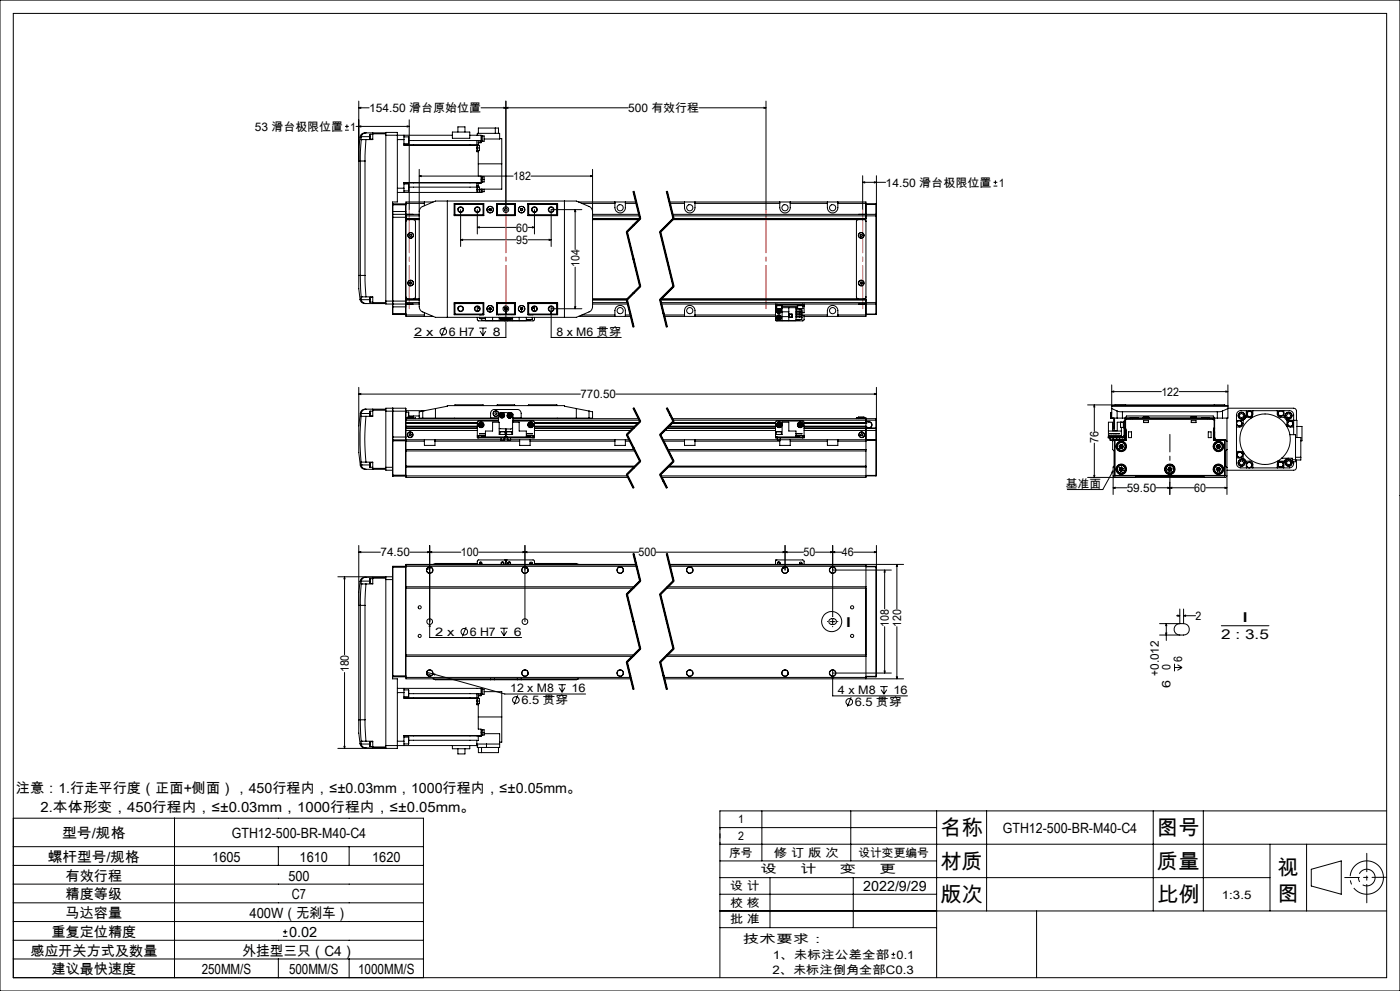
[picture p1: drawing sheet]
<svg xmlns="http://www.w3.org/2000/svg" width="420mm" height="297mm" viewBox="0 0 420 297" stroke-linecap="round" stroke-linejoin="round" font-family="sans-serif">
<defs><g id="words">
<g font-size="6.3">
<text x="282.1" y="250.3">名称</text>
<text x="347.1" y="250.3">图号</text>
<text x="282.1" y="260.3">材质</text>
<text x="347.1" y="260.3">质量</text>
<text x="383.3" y="262.1">视</text>
<text x="383.3" y="269.9">图</text>
<text x="282.1" y="270.3">版次</text>
<text x="347.1" y="270.3">比例</text>
</g>
<g font-size="4.2">
<text x="4.8" y="237.6">注意：1.行走平行度（正面+侧面），450行程内，≤±0.03mm，1000行程内，≤±0.05mm。</text>
<text x="12.2" y="243.3">2.本体形变，450行程内，≤±0.03mm，1000行程内，≤±0.05mm。</text>
<text x="18.6" y="251.3">型号/规格</text>
<text x="69.5" y="251.3">GTH12-500-BR-M40-C4</text>
<text x="300.8" y="249.5">GTH12-500-BR-M40-C4</text>
<text x="14.4" y="258.3">螺杆型号/规格</text>
<text x="19.7" y="263.9">有效行程</text>
<text x="63.7" y="258.3">1605</text>
<text x="86.5" y="263.9">500</text>
<text x="89.9" y="258.3">1610</text>
<text x="111.7" y="258.3">1620</text>
<text x="19.7" y="269.5">精度等级</text>
<text x="87.6" y="269.5">C7</text>
<text x="259" y="267">2022/9/29</text>
<text x="19.7" y="275.2">马达容量</text>
<text x="74.9" y="275.2">400W（无刹车）</text>
<text x="15.5" y="280.8">重复定位精度</text>
<text x="86.7" y="280.8">0.02</text>
<text x="9.1" y="286.4">感应开关方式及数量</text>
<text x="72.7" y="286.4">外挂型三只（C4）</text>
<text x="15.5" y="292">建议最快速度</text>
<text x="60.5" y="292">250MM/S</text>
<text x="86.7" y="292">500MM/S</text>
<text x="107.4" y="292">1000MM/S</text>
</g>
<g font-size="4.1">
<text x="253.5" y="187.8">I</text>
<text x="366.4" y="191.6">2 : 3.5</text>
<text x="372.5" y="186.4">I</text>
</g>
<g font-size="3.5">
<text x="110.7" y="33.6">154.50 滑台原始位置</text>
<text x="188.5" y="33.6">500 有效行程</text>
<text x="76.4" y="39.1">53 滑台极限位置 1</text>
<text x="154" y="54">182</text>
<text x="265.7" y="55.9">14.50 滑台极限位置 1</text>
<text x="154.9" y="69.4">60</text>
<text x="154.9" y="73.1">95</text>
<text x="173.8" y="80.1" transform="rotate(-90 173.8 80.1)">104</text>
<text x="124.2" y="100.6">2 x</text>
<text x="134.6" y="100.6">6 H7</text>
<text x="147.8" y="100.6">8</text>
<text x="166.9" y="100.6">8 x M6 贯穿</text>
<text x="174.2" y="119.3">770.50</text>
<text x="348.4" y="118.6">122</text>
<text x="329.6" y="132.8" transform="rotate(-90 329.6 132.8)">76</text>
<text x="319.8" y="146.2">基准面</text>
<text x="338" y="147.5">59.50</text>
<text x="358.3" y="147.5">60</text>
<text x="114.2" y="166.7">74.50</text>
<text x="138.3" y="166.7">100</text>
<text x="191.6" y="166.7">500</text>
<text x="241.1" y="166.7">50</text>
<text x="252.5" y="166.7">46</text>
<text x="358.7" y="185.8">2</text>
<text x="130.5" y="190.6">2 x</text>
<text x="140.9" y="190.6">6 H7</text>
<text x="154.1" y="190.6">6</text>
<text x="266.7" y="187.8" transform="rotate(-90 266.7 187.8)">108</text>
<text x="270.4" y="187.8" transform="rotate(-90 270.4 187.8)">120</text>
<text x="104.6" y="201.5" transform="rotate(-90 104.6 201.5)">180</text>
<text x="347.6" y="202.5" transform="rotate(-90 347.6 202.5)">+0.012</text>
<text x="351.2" y="200.8" transform="rotate(-90 351.2 200.8)">0</text>
<text x="354.7" y="198.3" transform="rotate(-90 354.7 198.3)">6</text>
<text x="153.1" y="207.5">12 x M8</text>
<text x="171.4" y="207.5">16</text>
<text x="251.4" y="208.1">4 x M8</text>
<text x="268" y="208.1">16</text>
<text x="351.2" y="206.1" transform="rotate(-90 351.2 206.1)">6</text>
<text x="156.4" y="211">6.5 贯穿</text>
<text x="256.4" y="211.6">6.5 贯穿</text>
<text x="221.4" y="246.8">1</text>
<text x="221.4" y="251.8">2</text>
<text x="218.8" y="256.8">序号</text>
<text x="232.2" y="256.8">修 订 版 次</text>
<text x="257.5" y="256.8">设计变更编号</text>
<text x="228.2" y="261.8">设</text>
<text x="240.1" y="261.8">计</text>
<text x="252" y="261.8">变</text>
<text x="263.9" y="261.8">更</text>
<text x="219.1" y="266.7">设 计</text>
<text x="366.6" y="269.3">1:3.5</text>
<text x="219.1" y="271.7">校 核</text>
<text x="219.1" y="276.7">批 准</text>
<text x="222.9" y="282.7">技术要求：</text>
<text x="231.8" y="287.3">1、未标注公差全部 0.1</text>
<text x="231.7" y="291.8">2、未标注倒角全部C0.3</text>
</g>
</g></defs>
<g fill="none" stroke="#000" stroke-width=".3">
<path d="M0 0h420v297h-420zM4 4h412v289h-412zM103.5 39h1.1M103.5 37.9h1.1M104.1 37.3v1.1M106.8 37.9h16M107.6 32.3l.6-.1v.3zM107.6 37.9l.6-.2v.4zM107.6 32.3h3.1M107.6 30.3v52.2M109.8 39.8h-.3a1.43 1.43 0 0 0-1.5 1.3M109.8 39.8a1.4 1.4 0 0 0-1.4 1.2"/>
<path d="M109.8 39.8h5.9M111.8 39.8v.3M122.2 37.7l.6 .2-.6 .2zM122.8 35.9v26.9M135.7 39.6h5.2v1.8h-5.2zM137.4 39.6v-1.6h2.1v1.6M143.5 40v-1.6h6v1.6M144.3 32.3h44.2M148.6 38.4v1.6M151.2 32.2l.6 .1-.6 .2zM151.8 32.3l.6-.1v.3zM151.8 30.3v32.5"/>
<path d="M209.7 32.3h20.1M229.2 32.2l.6 .1-.6 .2zM229.8 30.3v32.5M108 41.1l-.4 3.2v4h.5M108 41.1h.3M108.1 48.3h1.4M108.1 48.3v34.2M108.3 41.1l.1 .7M108.4 41.8l-.3 6.5M108.4 41.8h.1M108.4 41.8h1.4M108.4 41l-.1 .1"/>
<path d="M108.4 41h2.5M109.5 48.3v34.2M109.8 41.8l-.3 6.5M111 40.2v1.5M111 40.2h.8M111 41.7h.8M111.8 40.1v1.7h-2M111.8 40.1h3.9M115.7 40.5v-.8h3.5v20.8h-1.4v30.6M115.7 40.5v49.7M115.7 40.5h20M119.2 41.8h2"/>
<path d="M119.2 56.4h2M121.2 41.8v1.7h22.1v1.7M121.2 56.4v1.3M121.2 40.5v1.3M121.2 43.1h1.4M121.2 41h1.4M121.2 57.2h1.4M121.2 55.1h1.4M121.2 54.8h23.1M121.2 43.4h21.9M122.6 41v2.1M122.6 55.1v2.1"/>
<path d="M122.6 42.1h21.7M122.6 56.1h20.5M125.8 52.8l.6-.2v.3zM125.8 50.8v41.1l.2 .9 .5 .5 4.1 1.8h42.3l4.4-2 .5-1.2v-41.1M125.8 52.8h28.2M140.9 40.5h3.4v1.6M143.1 43.4v.9M143.1 44.3v1.2h.4M143.1 54.8h.1M143.1 42.1h.1M143.1 42.1v1.3M143.1 54.8v1.3"/>
<path d="M143.1 56.1v1.6M143.1 57.7h.1M143.1 56l.7 .1v.8M143.1 40.5h.1M143.1 44.3h.7M143.1 55.7h.4M143.1 43.3h.4M143.1 56.9h.7M143.2 40.5v-.5h6.7v1.7h-4.7M143.3 43.6h.5v.7M143.3 56v1.7M143.5 45.2v.3"/>
<path d="M143.5 55.7v.4M143.5 43.3v.3M143.5 45.5v7.3M143.5 57.6v.1M143.5 49.1h7M143.8 44.3v.9h-.7M143.8 56.9v.7M144.3 52.8v2M144.3 52.9l.9 .1v.8M144.3 54.8l-.8 .1v.8M144.3 42.1v.4M144.3 42.5h-.8v.8"/>
<path d="M144.3 40.7l.2 1.7M144.3 42.5v.3h-.8M144.3 56.7v1h-25.1M144.3 53.8h.9M144.5 52.9v1.7l-23.3 .1v1.7M144.5 40.7h.7v1.6h-.5M144.5 56.7v.8M144.7 52.9v1.7h-.2M144.7 40.7v1.7h-.4M144.7 56.7v.8h-.4M145.2 53.8v.7h-.5M145.2 56.7v.8h-.5"/>
<path d="M149.9 41.6h.6v7.5M150.5 49.1v7.6h-6.7M159.3 52.8h18.5M177.2 52.6l.6 .2-.6 .1zM189.9 57.4l2 8.1M190.1 57.3l2 8.2-4 4 4 16.3-4 4 2 8.2M190.2 57.3l2 8.2M199.9 57.4l2 8.1M200.1 57.3l2 8.2M200.2 57.3l2 8.2M258.8 54.6l.6-.1v.3zM258.8 54.6h6.9"/>
<path d="M258.8 52.7v10.1M262.3 54.5l.6 .1-.6 .2zM262.9 52.7v11.7M298.1 55.8h1.1M298.1 54.6h1.1M298.6 54.1v1.1M117.8 65.1h4M117.8 63.4h4M117.8 61.4h4M117.9 64.2v26.9M117.9 61.1v3.1M117.9 64.2h3.8"/>
<path d="M117.9 61.1h3.8M117.9 64.2l-.1 .1M117.9 61.1l-.1 .1M121.7 64.2v26.9M121.7 61.1v3.1M121.7 64.2l.1 .1M121.7 61.1l.1 .1M121.8 64.2v.1M121.8 64.3v.8M121.8 65.1v25.1M121.8 64.2h4M121.8 65.5h4"/>
<path d="M121.8 61h5.5M121.8 64.7h4M122.2 64.2h1.7M123 70.2l.4 .1 .1 .3-.2 .2h-.3l-.1-.3zM124 65.8l.5 .2 .1 .4v22.6l-.1 .4-.5 .1M125.8 65.8h-3.6l-.4 .6M125.8 63.5l.2-1 .5-.5 4.1-1.7h42.3l4.1 1.7 .5 .5 .3 1M127.3 60.5v1.2M129.9 60.5h-8.1v3.7M134.2 60.3v34.8M136.2 64.2h.1M136.2 61h8.9v3.6h-8.9z"/>
<path d="M136.3 61.1v3.5M136.3 61.1h8.8M136.3 61.1l.2 .1M136.5 61.2h8.4M136.5 61.2v3.2M136.5 64.4l-.2 .2h8.8M136.5 64.4h8.4M138.2 71.9l.6-.2v.3zM138.2 62.8v11.1M138.2 71.9h16.6M143.2 68.2l.6-.2v.3zM143.2 62.8v7.3"/>
<path d="M143.2 68.2h11.6M144.9 61.2v3.2M144.9 61.2l.2-.1v3.5l-.2-.2M146.8 62.6v.4M146.8 63l.2 .1M147 62.5l.3 .1M147 62.5l-.2 .1M147.3 62.6v.4M147.3 63l-.3 .1M149 61v.1M149 61.1h5.6M149 61h5.6v3.6h-5.6z"/>
<path d="M149 64.6h5.6M149 61.1v3.5l.2-.2M149 61.1l.2 .1M149.2 61.2h5.1M149.2 61.2v3.2M149.2 64.4h5.1M154.3 61.2l.2-.1v3.5l-.2-.2M154.3 61.2v3.2M156.2 63l.3 .1M156.2 62.6v.4M156.5 62.5l.3 .1M156.5 62.5l-.3 .1"/>
<path d="M156.8 62.6v.4M156.8 63l-.3 .1M158.4 68.2h1.9M158.4 71.9h6.9M158.4 61.1h8.8M158.4 61h8.9v3.6h-8.9zM158.6 61.2l-.1-.1v3.5l.1-.2M158.6 61.2h8.4M158.6 61.2v3.2M158.6 64.4h8.4M159 61v.1M159.7 68l.6 .2-.6 .1z"/>
<path d="M160.3 62.8v7.3M164.7 71.7l.6 .2-.6 .1zM167 61.2v3.2M167 64.4l.2 .2h-8.8M167.2 61.1v3.5M167.2 64.2h.1M167.2 61.1l-.2 .1M169.3 60.3v34.8M172.5 62.8l.2 .6h-.3zM172.5 62.8v12M173.6 60.5h17.2M174.6 62.8h-9.3v11.1"/>
<path d="M174.6 61h9.9M177.8 65.8h13.9M177.8 64.2h13.9M177.8 65.5h14.2M177.8 64.7h14M184.5 60.5a3.2 3.2 0 0 0 .4 2.9 1.56 1.56 0 0 0 1.7 .3 1.56 1.56 0 0 0 1-1.4v-1.8M187.6 61h3.3M187.9 69.5l4 16.4M188.2 69.5l4 16.3M191.9 65.4l-4 4M192.2 65.6l-4 4M197.9 69.5l4 16.4"/>
<path d="M198.2 69.5l4 16.3M200.8 60.5h59v34.3h-18.6M200.9 61h4.5M201.7 65.8h57.6l.5 .6M201.7 64.2h61.1M201.8 64.7h61M201.9 65.4l-4 4M202 65.5h57.8M202.1 65.5l-4 4 4 16.3-4 4M202.2 65.6l-4 4M205.4 60.5a3.2 3.2 0 0 0 .4 2.9 1.56 1.56 0 0 0 1.7 .3 1.56 1.56 0 0 0 1-1.4v-1.8M208.5 61h25.4"/>
<path d="M233.9 60.5a3.2 3.2 0 0 0 .5 2.9 1.56 1.56 0 0 0 1.7 .3 1.56 1.56 0 0 0 1-1.4v-1.8M237.1 61h11.1M248.2 60.5a3.2 3.2 0 0 0 .5 2.9 1.56 1.56 0 0 0 1.7 .3 1.56 1.56 0 0 0 1-1.4v-1.8M251.4 61h8.4M257.5 65.8l-.6 .5v22.8l.6 .4M257.6 64.2h1.7M258 70.4l.6-.1 .1 .3-.3 .3zM259.3 64.2h.1M259.8 61.1h3M259.8 61.2h3M262.8 64.2v.5M262.8 64.7h.1"/>
<path d="M262.8 64.2l.1 .2M262.8 61.1v.1M262.8 61.2v3M262.8 64.7v26M262.9 64.4v.3M262.9 64.7v26M107.6 82.5v4l.4 3.2M107.6 82.5h.5M108 89.7a1.55 1.55 0 0 0 1.8 1.3M108.1 82.5l.3 6.5M108.1 82.5h1.4M108.3 89.7h-.3"/>
<path d="M108.3 89.7l.1 .1M108.4 89h.1M108.4 89h1.4M108.4 89l-.1 .7M108.4 89.8a1.42 1.42 0 0 0 1.4 1.2M108.4 89.8h2.5M109.5 82.5l.3 6.5M109.8 89h2v1.7M109.8 91h5.9M111 89.1v1.5M111 89.1h.8M111 90.6h.8"/>
<path d="M111.8 90.7v.3M111.8 90.7h3.9M115.7 90.2v.9h2.1M115.7 90.2h6.1M117.8 91.1v.9M117.8 92l.1 2.3M117.8 93.9h4M117.8 91l.1 .1M117.8 92h4M117.9 91.1v3.2M117.9 91.1h3.8M117.9 94.3h3.8"/>
<path d="M121.7 91.1v3.2M121.8 89l.4 .5h3.6M121.8 91v.1M121.8 90.2v.8M121.8 91.1v3.7h8.1M121.8 89.8h4M121.8 91.1h4M121.8 94.4h5.5M121.8 90.7h4M121.8 91l-.1 .1M121.8 94.2l-.1 .1M122.2 91.1h1.7"/>
<path d="M122.9 84.7l.2-.2 .3 .1 .1 .3-.2 .3-.4-.1zM127.3 93.7v1.1M133.6 98l-1.2 2.8M136.2 91.1h.1M136.2 90.7h8.9v3.6h-8.9zM136.3 90.7v3.6M136.3 94.3h8.8M136.5 94.1h8.4M136.5 91h8.4M136.5 91v3.1M136.5 94.1l-.2 .2M143.2 95.1v.7l.3 .4 8.1-.1"/>
<path d="M143.2 91.8v1.4M143.5 92.5h.1M143.5 91.9v.6M143.6 92.5h.3M143.8 98.3h2.2M143.8 95.1l.1 .4h1.7M143.8 95.2l.1 .1M143.9 94.3h.1M143.9 92.6v.2M144 95.5h.4M144 99.2l.9 1.4M144.5 94.3h.1"/>
<path d="M144.5 95.5v.5h1.1M144.9 98.3v2.3M144.9 91v3.1M144.9 91l.2-.2v3.5l-.2-.2M145.1 90.8h-8.8l.2 .2M145.6 95.1v1h12.3v-1M145.7 99.2l-.8 1.4M146.8 92.4v.3M146.8 92.7l.2 .2M147 92.2l.3 .2M147 92.2l-.2 .2M147.3 92.4v.3"/>
<path d="M147.3 92.7l-.3 .2M147.8 95.1v1M149 90.7h5.6v3.6h-5.6zM149 94.3h5.6M149 90.8h5.6M149 94.3h.1M149.2 91l-.2-.2v3.5M149.2 94.1h5.1M149.2 91h5.1M149.2 91v3.1M149.2 94.1l-.2 .2M149.5 94.3h.1"/>
<path d="M149.6 94.3h.1M149.8 95.1v1M149.9 95.1v.3h1.5M149.9 95.4h1.5M150 95.4a.76 .76 0 0 0 .9 .5 .76 .76 0 0 0 .6-.8 .74 .74 0 0 1-.6 .8 .74 .74 0 0 1-.8-.5M150.2 94.3h.1M150.5 95.4l.1 .2M150.7 95.4l-.1 .2M151 95.4l.1 .1M151.1 95.5l-.5 .1M151.1 95.4v.1M151.3 92.5h.1"/>
<path d="M151.3 92.7l.1 .1M151.4 92.5h.1M151.4 92.3v.2M151.4 95.1v.3M151.5 92.2h.5M151.8 93.4l.1 .6h-.3zM151.8 91.7v9.4h-27.6M152 95.1a.78 .78 0 0 0 .6 .8 .78 .78 0 0 0 .9-.5M152 95.1a.74 .74 0 0 0 .6 .8 .74 .74 0 0 0 .9-.5M152.1 95.4h1.6M152.1 92.5h.1M152.1 92.3v.2"/>
<path d="M152.1 95.1v.3M152.2 92.7l-.2 .1M152.4 95.4h.1M152.4 95.4l.4 .2M152.5 95.4h-.1M152.8 95.4v.2M153.1 95.4l-.3 .2M153.4 94.3h.1M153.7 95.1v.3M153.8 95.1v1M153.9 94.3h.1M154.3 91l.2-.2v3.5l-.2-.2"/>
<path d="M154.3 91v3.1M155.8 95.1v1M156.2 92.7l.3 .2M156.2 92.4v.3M156.5 92.2l.3 .2M156.5 92.2l-.3 .2M156.8 92.4v.3M156.8 92.7l-.3 .2M158.4 90.7h8.9v3.6h-8.9zM158.4 94.3h8.8M158.4 90.8h8.8l-.2 .2M158.6 91l-.1-.2v3.5l.1-.2"/>
<path d="M158.6 94.1h8.4M158.6 91h8.4M158.6 91v3.1M159 94.3h.1M159 95.7v.3h-1.1M159.6 92.5h.3zM159.7 94.3h.1M159.7 95.3v-.2v.6h-1.8M159.9 92.5h.1M159.9 91.9v.6M160.3 95.1v.7l-.3 .4-8-.1M160.3 91.8v1.4"/>
<path d="M165.3 93.4l.2 .6h-.3zM165.3 91.7v9.4h21.1M165.3 92.5h9.3M167 91v3.1M167 94.1l.2 .2M167.2 90.7v3.6M167.2 91.1h.1M172.4 91.9h.3l-.2 .6zM172.5 80.1v12.4M173.6 94.8h15.7M174.6 94.4h9.9M177.8 89.5h10.5"/>
<path d="M177.8 91.1h10.5M177.8 90.7h10.4M184.5 94.8a3.2 3.2 0 0 1 .4-2.8 1.56 1.56 0 0 1 1.7-.4 1.56 1.56 0 0 1 1 1.5v1.7M187.6 94.4h1.6M187.9 89.9l2 8.1M188.1 89.8l-10.3 .1M188.2 89.8l2 8.1M191.9 85.7l-4 4M192.2 86l-4 4M197.9 89.9l2 8.1M198 89.8h61.8M198.1 89.8l2 8.2"/>
<path d="M198.2 89.8l2 8.1M198.3 90.7h64.5M198.3 91.1h64.5M199.1 94.4h6.3M199.2 94.8h33.5M201.9 85.7l-4 4M202.2 86l-4 4M205.4 94.8a3.2 3.2 0 0 1 .4-2.8 1.56 1.56 0 0 1 1.7-.4 1.56 1.56 0 0 1 1 1.5v1.7M208.5 94.4h24.2M232.7 91.4h.4M232.7 91.4v.4M232.7 91.8v4.3h6.1v-3.9h-4.2"/>
<path d="M232.7 91.1v.3M232.7 92.2h.3M232.7 91.8h.3M232.9 91.4v.2h1.7v-.2M233 92.5h.1M233 92.5h1M233 91.6v.9M233.1 91.1v.3M233.1 91.4h7.7M233.2 95l.1 .5M233.2 95l.8 .3M233.3 93.3l.3 .3"/>
<path d="M233.3 92.5a.76 .76 0 0 0-.2 1.1 .76 .76 0 0 0 1.1 0 .76 .76 0 0 0-.2-1.1M233.3 92.9v.4M233.3 92.9l.7 .5M233.3 95.5l.4 .1M233.4 92.5a.74 .74 0 0 0-.3 1.1 .74 .74 0 0 0 1.1 0 .74 .74 0 0 0-.3-1.1M233.6 94.8l.4 .1M233.6 94.8l-.4 .2M233.6 94.8l.1 .8M233.7 92.7l.3 .3M233.7 92.7l-.4 .2M233.7 92.7l-.1 .9M234 92.5h.5"/>
<path d="M234 92.5h.6M234 94.9v.4M234 94.9l-.7 .6M234 93.4l-.4 .2M234 93v.4M234 93l-.7 .3M234 95.3l-.3 .3M234.6 92.5h-.1M234.6 91.6v.9M234.6 91.8h4.7M234.6 92.2v3.9M234.6 93.4h2"/>
<path d="M234.6 94.9h2M236.6 92.2v3.9M236.7 94.2h.9v.9h-.9zM236.7 95h.9M238.8 92.8h1.8v.5M238.8 93.6h1.8v.4h-1.8M238.8 94.3h1.8v.5h-1.8M238.8 95h1.8M238.8 93.3h1.8M238.8 92.3h.5M239.2 91.4v.2h1.7M239.3 92.5h.1"/>
<path d="M239.3 92.5h.7M239.3 91.6v.9M239.9 94.8v.2l.2-.2 .5 .2M239.9 92.5v.3M239.9 94v.3M239.9 95.7v.3h-1.1M240 92.8h.4M240 92.5h.8M240.1 94.8h.2M240.6 93.3l-.4 .2-.3-.2v.3M240.6 93.1v.2M240.6 95.1v.2"/>
<path d="M240.6 94.6h.6v1.3l-.3 .3-8-.1M240.6 95v.7h-1.8M240.6 94.4h7.6M240.8 91.4h.4M240.8 91.1v.3M240.8 92.5h.1M240.8 91.6v.9M240.8 91.8h.4M240.9 91.6h.1M240.9 91.4v.2M241.2 91.4v.4M241.2 91.1v.3"/>
<path d="M241.2 91.8v1.9h-.6M248.2 94.8a3.2 3.2 0 0 1 .5-2.8 1.56 1.56 0 0 1 1.7-.4 1.56 1.56 0 0 1 1 1.5v1.7M251.4 94.4h8.4M257.6 91.1l1.7 .1M258.1 84.7l.2-.2 .3 .1 .1 .3-.3 .3-.3-.1zM259.3 91.2h.1M259.8 89l-.5 .5h-61M259.8 94.1h3M259.8 94.3h3M262.8 90.7h.1M262.8 90.7v.4M262.8 94.1h.1"/>
<path d="M262.8 94.1v.2M262.8 91.1v3M262.9 90.7v.3M262.9 91l-.1 .1M262.9 94.1l-.1 .2M262.9 91v3.1M107.6 118.1l.6-.2v.3zM107.6 116.1v11.5M107.6 118.1h66.5M184.7 118.1h78.2M262.3 117.9l.6 .2-.6 .1zM262.9 116.1v26.4"/>
<path d="M333.5 117.4l.6-.2v.3zM333.5 115.4v9.9M333.5 117.4h14.9M353.7 117.4h14.7M367.8 117.2l.6 .2-.6 .1zM368.4 115.4v9.9h-1.7M107.6 127.6v8l.5 3.8M108.1 139.4a1.52 1.52 0 0 0 1.7 1.2M108.1 139.4h.1M108.1 123.9h.1M108.1 123.9h.3M108.1 123.9l-.5 3.7"/>
<path d="M108.3 124.8a74.3 74.3 0 0 0 0 13.7M108.3 138.5l.1 .8M108.3 138.5h.1M108.3 124.8h.1M108.4 138.5h1.4M108.4 124.8h1.4M108.4 123.9l-.1 .9M108.4 139.3h.1M108.4 123.9h.1M108.4 139.3a1.46 1.46 0 0 0 1.4 1.3M108.4 139.3l-.3 .1M108.4 139.3h2.5"/>
<path d="M108.4 123.9h2.5M109.8 122.6h-.1a1.45 1.45 0 0 0-1.6 1.3M109.8 124.8a66.9 66.9 0 0 0 0 13.7M109.8 122.6a1.44 1.44 0 0 0-1.4 1.3M109.8 138.5h2v1.9M109.8 122.6h5.9M110.9 139.3l.1 .7M110.9 123.9l.1 .7M111 138.6l-.1 .7M111 123.2l-.1 .7M111 138.6v1.4M111 123.2v1.4"/>
<path d="M111 138.6h.8M111 123.2h.8M111 124.6h.8M111.8 122.6v.3M111.8 122.9v1.9h-2M111.8 122.9h3.9M115.7 123.2h6.1M115.7 123.2v16.8M117.8 122.3v9.6M117.8 122.4l.1 9.4M117.8 131h4M117.8 131.9l.1 10.8"/>
<path d="M117.8 132.1h4M117.9 131.8v10.9M117.9 131.8h3.8M117.9 131.8l-.1 .1M121.7 122.3h-6v.9M121.7 122.3v9.5M121.7 122.3l.1 .9M121.7 131.8v10.9M121.7 131.8l.1 .1M121.8 128.3v.1M121.8 123.2v2.7M121.8 125.2h2.8v.3"/>
<path d="M121.8 131v.8M121.8 131.8v11.3h66.7M121.8 132.2h5.5M121.8 131.8h5.5M121.8 134.7h68.5M121.8 135.1h68.7M121.8 139.7h68.8M121.8 140h68.5M121.8 125.5h27.8M121.8 127.7h21.4M121.8 126.9h21.4M121.8 125.9h27.8"/>
<path d="M121.8 128.3h21.4M121.8 128.4h21.4M121.8 129h21.4M121.8 123.5h.8M121.8 125.9v2.4M121.8 128.4v2.6M121.8 123.1h5.7M122.3 125.1h1.5M122.3 125.1v.4M122.4 125.2h1.6M122.6 123.5v1.5M122.6 124.7h3.2"/>
<path d="M122.8 130.1l.3-.1 .3 .2-.1 .3-.3 .1-.3-.2zM123.7 125l-1.4 .1M123.7 125l.3 .1M123.8 125.1h.2M124 125.1v.4M126.8 125.3h20.4v-1.4a1.14 1.14 0 0 1 1.1-1.2h6.9a1.14 1.14 0 0 1 1.2 1.2v1.4h20.3M126.8 123.2l-1 .2v1.9h1M126.8 123.2v2.1M127.3 131.8h3.2M127.3 131.8v1.7h3.2v-1.7M130.5 132.2h25.4M130.5 131.8h19.8"/>
<path d="M130.6 122.4v2.9M136.3 121.5h8.8M136.3 121.5v.1M136.3 125.3v.2M143.2 127.8h-21.4l21.4 .1M143.2 126.7h-21.4l21.4 .1M143.2 130.9v.3h.4M143.2 130.9h.4M143.2 130.5v.4M143.2 130.5h2.4M143.6 130.9h7.7M143.6 131.2h7.7"/>
<path d="M143.6 130.9v.3M144 127.1v.5M144 127.6l.4 .1M144 127.1l.3 .2M144.3 126.9l.4 .2M144.3 126.9l-.3 .2M144.3 126.9v.4M144.3 127.3l.4 .2M144.3 127.3l.1 .4M144.3 127.3l-.3 .3M144.7 127.5l-.3 .2M144.7 127.1v.4"/>
<path d="M144.7 127.1l-.4 .2M145.1 121.5v.1M145.6 130.9v-1.7h2.2v-2.7h2v3.7h4v-3.7h2v2.7h2.1v1.7M145.6 130.6h-1.1v.2h1.1M145.6 129.9h-1.7l1.7 .1M147.2 125.2h2.4M149 121.5h5.5M149 121.5v.1M149.5 126.5l.1-2.3 .1-.3 .5-.3 3.6 .3v2.6M149.6 126.2l-6.2 .1-.2 .2v4M150 129.4v.8M150 129.4h.1"/>
<path d="M150 129.4h1.5v.8M150.2 124.4l.1 .4M150.2 124.4l.8 .2M150.3 131.9h.9M150.3 131.2v.7M150.3 124.8l.4 .1M150.5 124.1l-.3 .3M150.5 124.1l.4 .1M150.5 124.1l.2 .8M150.9 124.2l.1 .4M150.9 124.2l-.6 .6M151 124.6l-.3 .3"/>
<path d="M151.2 131.2v.7M151.2 131.8h1.1M151.3 131.2h.5M151.3 130.9h.9M151.3 130.9v.3M151.8 131.2h.4M151.8 128.5v2.7M152 129.4h1.5M152 129.4v.8M152.2 130.9h7.7M152.2 131.2h7.7M152.2 130.9v.3"/>
<path d="M152.3 131.9h.9M152.3 131.2v.7M152.5 124.5l.1 .4M152.5 124.5l.4 .1M152.6 124.9l.4 .1M152.8 124.1l-.3 .4M152.8 124.1l.4 .1M152.8 124.1l.1 .5M152.9 124.6l.1 .4M152.9 124.6l.4 .1M152.9 124.6l-.3 .3M153.2 131.8h2.7"/>
<path d="M153.2 131.2v.7M153.2 124.2l.1 .5M153.2 124.2l-.3 .4M153.3 124.7l-.3 .3M153.5 129.4h.1M153.5 129.4h-1.5M153.5 129.4v.8M153.8 128.2l-.5 .4-3.5-.2M153.8 126.2l6.4 .1 .1 .2v4M153.8 125.9h38M153.9 125.5h37.7M153.9 125.2h2.5"/>
<path d="M154.5 121.5v.1M155.9 131.8h3.1M155.9 131.8v1.7h3.1v-1.7M157.9 130.6h1.1v.2h-1.1M157.9 129.9h1.8l-1.8 .1M157.9 130.5h2.4M158.5 121.5h8.7M158.5 121.5v.1M158.8 127.1v.5M158.8 127.6l.4 .1M158.8 127.1l.4 .2M159 132.2h25.5"/>
<path d="M159 131.8h25.5M159.2 126.9l.4 .2M159.2 126.9l-.4 .2M159.2 126.9v.4M159.2 127.3l-.4 .3M159.2 127.3v.4M159.2 127.3l.4 .2M159.6 127.1v.4M159.6 127.5l-.4 .2M159.6 127.1l-.4 .2M159.9 130.9h.4M159.9 130.9v.3"/>
<path d="M160.3 130.9v.3h-.4M160.3 130.5v.4M160.3 127.8h30.2M160.3 126.8h31.2M160.3 127.7h30.3M160.3 126.9h31.2M160.3 128.3h29.8M160.3 128.4h29.6M160.3 129h29M160.3 127.9h30.2M160.3 126.7h31.3M167.2 121.5v.1"/>
<path d="M167.2 125.3v.2M172.9 122.4l-3.6-.7v-.1h-35.1v.1l-7.4 1.5M172.9 122.4v2.9M172.9 122.4l3.8 .8M176.7 123.2l1.1 .2v1.9h-1.1M176.7 123.2v2.1M184.5 131.8h3.1M184.5 131.8v1.7h3.1v-1.7M187.6 132.2h1.4M187.6 131.8h1.2M187.9 130.4l4 7.9M188.2 130.2l4 8"/>
<path d="M189.9 122.4l2 4M190.1 122.3l2 4-4 4 4 7.9-4 4 2 4M190.2 122.2l1 2M191.2 124.2l1 2zM191.9 126.2l-4 4M191.9 138.1l-4 4M192.2 126.4l-4 4M192.2 138.4l-4 4M197.9 130.4l4 7.9M198.2 130.2l4 8M198.8 131.8h6.6M199 132.2h6.4"/>
<path d="M199.4 129h33.3M199.9 122.4l2 4M199.9 128.4h32.8M200.1 122.3l2 4-4 4 4 7.9-4 4 2 4M200.1 128.3h32.6M200.2 122.2l2 4M200.2 134.7h59.6M200.3 140h59.5M200.4 127.9h32.3M200.5 135.1h59.3M200.5 127.8h32.2M200.6 139.7h59.2"/>
<path d="M200.6 127.7h32.1M201.4 126.9h31.3M201.5 126.8h31.2M201.6 126.7h31.1M201.6 125.5h61.2M201.9 125.9h60.9M201.9 126.2l-4 4M201.9 138.1l-4 4M202.2 126.4l-4 4M202.2 138.4l-4 4M205.4 131.8h3.1M205.4 131.8v1.7h3.1v-1.7"/>
<path d="M208.5 132.2h25.4M208.5 131.8h24.7M232.7 130.9h.4M232.7 130.2h1.9v-3.7h2v2.7h2.2v1.7M232.9 129.4h.1M232.9 129.4h1.5M232.9 129.4v.8M233.1 130.9h7.7M233.1 130.9v.3M233.1 131.2h7.7M233.2 131.9h.9M233.2 131.2v.7"/>
<path d="M233.4 127.5l.3 .2M233.5 127l-.1 .5M233.5 127l.3 .3M233.8 127.3l-.4 .2M233.8 127.3l.3 .3M233.9 126.9l.3 .3M233.9 126.9l-.4 .1M233.9 126.9l-.2 .8M234.1 131.8h3M234.1 131.2v.7M234.1 127.6l-.4 .1M234.2 127.2l-.1 .4"/>
<path d="M234.2 127.2l-.4 .1M234.4 129.4v.8M237.1 132.2h11.1M237.1 131.8h11.1M237.1 131.8v1.7h-3.2v-1.6M238.8 130.6h1.1v.2h-1.1M238.8 129.9h1.8l-1.8 .1M238.8 130.5h2.4M239.7 127.1v.5M239.7 127.1l.8 .4M239.7 127.6l.4 .1M240 126.9l.4 .2"/>
<path d="M240 126.9l-.3 .2M240 126.9l.1 .8M240.4 127.1l.1 .4M240.4 127.1l-.7 .5M240.5 127.5l-.4 .2M240.8 130.9h.4M240.8 130.9v.3M241.2 126.7l18.6 .1M241.2 130.9v.3h-.4M241.2 130.5l-.1-4.2-8.1-.1-.3 .3v4.7h.4M241.2 130.5v.4M241.2 127.8h18.6"/>
<path d="M241.2 126.8h18.6M241.2 127.7h18.6M241.2 126.9h18.6M241.2 128.3h18.6M241.2 128.4h21.6M241.2 129h21.6M248.2 131.8h3.2M248.2 131.8v1.7h3.2v-1.7M251.4 132.2h8.4M251.4 131.8h11.4M257.5 125.1h1.7M257.5 125.1v.4"/>
<path d="M257.5 125.2h1.7M258.2 130.2l.2-.2 .4 .3-.2 .3zM259.2 125l-1.7 .1M259.2 125.1h.1M259.2 125.2h.6v3.1M259.2 125.2h-2.3v.3M259.2 125.1v.4M259.8 127.8l-18.6 .1M259.8 128.3v14.8h-61.4M259.8 127.8h.1M259.8 126.8h.1M259.8 128.3h.1"/>
<path d="M259.8 131.9h3M259.8 126.4h.8M259.8 128.3h.8M259.8 128.2h.8M260.6 126.4a.97 .97 0 0 1 1 .8 .97 .97 0 0 1-.7 1.1M260.6 126.4a.88 .88 0 0 1 .9 .9 .88 .88 0 0 1-.9 .9M260.6 126.4h.1M260.6 128.2v.1M260.9 128.3h1.9M260.9 128.3h-.3M262.8 131.8v.1M262.8 125.5v.4"/>
<path d="M262.8 128.3h.1M262.8 128.3v.1M262.8 128.4v.6M262.8 125.9v2.4M262.8 129v2.8M262.8 131.9v10.6M262.9 128.3l-.1 .1M262.9 128.3l-.1 .7M326.3 121.4l41.2 .1M328.3 121.4l.1 .6h-.2zM328.3 121.4v7.9M328.3 132.8v10.3"/>
<path d="M332.5 129.2h3.9M332.9 130.9h-.4v.3h.4M332.9 130.9h3.9M332.9 129.9l.7 .1zM332.9 131.2h1.1M332.9 130.9v.3M333 131.9h.9M333 131.2v.7M333.2 123.8l.1 1.5M333.3 123.8h-.1M333.3 123.7l-.1 .1M333.3 123.8v1.5"/>
<path d="M333.3 123.7v.1M333.3 123.7h.2M333.5 121.6h34.9M333.5 121.7h34.9M333.5 122.4l1.6 .8M333.9 129.9l.4 .1zM333.9 131.2v.7M334 131.2h.9M334 130.9v.3M334.1 128v.6h.3v-.6M334.1 125.3v2.7M334.1 128h.3"/>
<path d="M334.4 131.9h.1M334.4 121.5h3.4M334.4 121.5v.1M334.4 125.3v2.7M334.4 131.9v10.6M334.5 131.9h3.4M334.5 121.4l-.1 .1M334.5 131.9v10.6M334.6 129.9l.4 .1zM334.9 131.2h1.9M334.9 130.9v.3M335 131.2v.6"/>
<path d="M335.1 123.2l1.6 .2M335.1 125.3h1.6M335.1 125.3h-1.8M335.1 123.2v2.1M335.4 129.9l.4 .1zM335.7 133.7l.3 .6M335.7 133.7l.7 .1M335.9 131.2v.6M336 134.3l.6 .1M336.2 126.5v1.6zM336.2 128.1h.8M336.2 133.2l.6 .1"/>
<path d="M336.2 133.2l-.5 .5M336.2 133.2l.2 .6M336.3 130.6h-3.7v.2h3.7M336.4 133.8l-.4 .5M336.4 133.8l.6 .1M336.4 133.8l.2 .6M336.4 126.5h.1M336.4 128.1v2.8M336.5 140l.5 .4M336.5 140l-.7 .2M336.5 140l-.1 .6M336.7 125.3h.8l.5-.6h26l.4 .6"/>
<path d="M336.7 123.4h28.5M336.7 123.4v1.9M336.8 130.9v.3M336.8 133.3l.2 .6M336.8 133.3l-.4 .5M337 126.5h-1.8v2.6h-1.4v-2.6h-1.3v4.4M337 133.9l-.4 .5M337.2 126.5h-.2v1.7h.2M337.2 130.5l-.4 .4M337.2 130.5h.3M337.2 126.6h.3M337.2 126.6v3.9"/>
<path d="M337.5 131.1v.1M337.5 130.7l-.3 .4-.4 .1M337.5 131.1l-.5 .7M337.5 129.4v1.7M337.5 126.2h-.3v.4M337.5 129.4v1.8M337.5 129.4h.2M337.5 131.2h.2M337.6 128.4l.1 .6M337.6 131.2l-.5 .6M337.7 129.4v.1M337.7 128.3l.2 .7"/>
<path d="M337.7 128.3h.1M337.7 128.3l-.1 .1M337.7 129.4v1.8M337.7 121.4l.1 .1M337.7 125.9v2.4M337.7 131.1v.1M337.7 131.8l.2 .1M337.7 129h.2M337.7 131.8h-3.5l-.4 .4v2.5l.4 .4v4.6l-.3 .3v8.2M337.7 129v2.8M337.8 121.5v.1M337.9 129v2.9"/>
<path d="M338 125.6l-.3 .3M338 125.5v.1M338 125.5l-.5 .3 .2 .1M338 125.5h26M338 125.6h26M338.6 129.4h.8v1.8h-.8zM339.7 125.2h-.6v.3M339.7 125.2h22.5M339.7 125.2v.3M341.4 125.2h-3.8l-.1 4.2M342.9 125.2h.1M342.9 125.2h1.8"/>
<path d="M342.9 125.1h1.1M342.9 125.1v.1M343.1 126.1h1.4v.5h-1.4zM344 125l-1.1 .1M344 125l.7 .1M344 125.1h.7M344.7 125.2h-.1M344.7 125.1v.1M357.2 125.2h.1M357.2 125.2h1.8M357.2 125.1h1.2M357.2 125.1v.1"/>
<path d="M357.4 126.1h1.4v.5h-1.4zM358.3 125l-1.1 .1M358.3 125h.6M359 125.2h-.1M359 125.1h.1M359 125.1v.1M362.2 125.2h.6v.3M362.2 125.2v.3M362.5 129.4h.8v1.8h-.8zM364 125.6l.2 .3M364 125.5v.1M364 125.5l.3 .2-.1 .2"/>
<path d="M364 129h.2M364 131.9h3.4M364 129v2.9M364.1 121.5h3.4M364.1 121.5v.1M364.2 131.1v.1M364.2 131.8l-.2 .1M364.2 131.8h3.5l.4 .4M364.2 129v2.8M364.2 129.4h.1M364.2 128.3l-.2 .7M364.2 128.3l.1 .1"/>
<path d="M364.2 129.4v1.8M364.2 131.2h.1M364.2 128.3h.1M364.2 125.9v2.4M364.2 121.4l-.1 .1M364.3 125.2v.5M364.3 128.5v.9M364.3 131.2l.4 .6M364.3 125.2h-3.8M364.3 129.4v1.8M364.3 128.4l-.1 .6M364.4 131.1l.5 .7"/>
<path d="M364.4 125.3h.8M364.4 125.3v4.1M364.9 133.7l.2 .6M364.9 133.7l.6 .1M365.1 134.3l.7 .1M365.2 125.3h1.5M365.2 123.4v1.9M365.3 133.2l-.4 .5M365.3 133.2l.6 .1M365.3 133.2l.2 .6M365.5 133.8l-.4 .5M365.5 133.8l.3 .6"/>
<path d="M365.5 133.8l.7 .1M365.9 133.3l.3 .6M365.9 133.3l-.4 .5M366.2 133.9l-.4 .5M366.7 123.2l-1.5 .2M366.7 123.2v2.1M367.4 131.9h.1M367.4 131.9v10.6M367.5 121.5v.1M367.5 131.9v10.6M368.1 125.3v22.9M368.1 134.7l-.4 .4v4.6l.4 .4"/>
<path d="M368.4 122.3h19.7a.84 .84 0 0 1 .8 .9v2.8M368.4 122.4l-1.7 .8M370.9 137.2l1.6 .1M370.9 135.3h1.4l.4 .3 .3-.2M370.9 127v11.9a1.33 1.33 0 0 0 1.4 1.3h2.3M371.1 136.3a.83 .83 0 0 1 .9-.9 .83 .83 0 0 1 .8 .9M371.1 136.3a.83 .83 0 0 0 .9 .8 .83 .83 0 0 0 .8-.8M371.9 124.2l.6-.3 .5 .3v.7l-.5 .3-.6-.3zM372.1 138.1h.7l.3 .6-.3 .6h-.7l-.3-.6zM372.5 137.3l.5 .1M372.5 137.3a2.15 2.15 0 0 1 1.4 2.7v.2M373 137.4l.7 .8h1.2a.96 .96 0 0 1 .9 1v1"/>
<path d="M373.2 135.8l-.2 .1v1.5M373.7 125.1l-.7 .7v1.2a1.02 1.02 0 0 1-1.1 1h-1M373.7 125.1h1.5l.2 .2M373.8 124.7l-.1 .4M373.8 124.7a1.95 1.95 0 0 1-2.5 1.3h-.4M373.9 123.1l-.1 1.6M375.8 123.1v1.2l-.2 .5 .1 .3M383.2 123.1v1a.96 .96 0 0 0 1 1h1.1l.8 .7M383.3 138.2l.2 .3-.3 .5v1.2M383.7 138l.1 .2h1.5M384.1 123.1h-11.8a1.27 1.27 0 0 0-1.4 1.3v2.3M384.2 138.4a.85 .85 0 0 0-.8 .8 .85 .85 0 0 0 .8 .8"/>
<path d="M384.2 138.4a.85 .85 0 0 1 .8 .8 .85 .85 0 0 1-.8 .8M384.2 138.4a.85 .85 0 0 0-.9 .8 .85 .85 0 0 0 .9 .8M384.4 123.1h2.4a1.26 1.26 0 0 1 1.3 1.3v5.9M384.5 137.3h.1M385.1 123.1l.2 2M385.3 138.2l-.2 2M385.9 125.7l.6 .2M386 138.4l.6-.4 .6 .4v.6l-.6 .4-.6-.4zM386.1 127.8l.3-.1 .4 .2 1.3 .1M386.1 125.8l.4 .1M386.1 125.8v1.5l-.2 .2M386.3 127a.83 .83 0 0 0 .8 .8 .83 .83 0 0 0 .8-.8"/>
<path d="M386.3 127a.83 .83 0 0 1 .8-.9 .83 .83 0 0 1 .8 .9M386.3 124h.6l.3 .6-.3 .5h-.6l-.4-.5zM386.5 125.9l1.6 .1M386.6 137.3a1.46 1.46 0 0 0-1.3 .9M387 130.3h1.7v8.1h-1v-1.1h-3.2M387.2 126h1.9v5.1M387.7 137.8h1M388.1 138.4a1.44 1.44 0 0 1-1.3 1.8h-11.9M388.7 137.1h1.5M388.7 131.1h1.5v6.8h-1.5M388.9 137.9v2.1a.84 .84 0 0 1-.8 .9h-20M389.1 127.8h1.5v4.3h-.4"/>
<path d="M109.8 140.6h5.9M111 140h.8M111.8 140.4v.2M111.8 140.4h3.9M115.7 140v.9h2.1M115.7 140h2.1M117.8 142.4h4M117.9 142.7h3.8M187.9 142.3l2 4M188.2 142.2l2 3.9M188.2 142.6l-66.5 .1M197.9 142.3l2 4"/>
<path d="M198.2 142.2l2 3.9M198.2 142.6h64.6M259.8 142.5h3M262.8 142.5v.1M262.8 142.5h.1M262.9 142.5l-.1 .1M328.2 142.5h.2l-.1 .6zM333.9 141.1l-.1 .6-.3-.2zM333.9 141.1l-3.1 5.6h-10.6M333.9 146.2l.6-.2v.4zM333.9 146.2h4.1M333.9 142.6l.5 .5"/>
<path d="M334.4 142.5h.1M334.4 142.5l.1 .1M334.5 142.5v.1M334.5 142.6h32.9M334.5 142.5h32.9M335.8 140.9l.5 .4M335.8 140.2v.7M335.8 140.2l.6 .4M336.4 140.6l-.1 .7M336.4 140.6l.5 .4M336.9 141l-.6 .3M337 140.4l-.1 .6"/>
<path d="M337 140.4l-1.2 .5M340.9 142.7h20.1M341 142.6l-.5 .5M350.3 140.8l.4 .4M350.3 146l.6 .2-.6 .2zM350.5 140.2l-.2 .6M350.5 140.2l.4 .4M350.9 146.2l.6-.2v.4zM350.9 144.5v3.7M350.9 140.6l-.2 .6M350.9 140.6l.5 .5M351.2 140l.4 .5"/>
<path d="M351.2 140l-.7 .2M351.2 140l-.3 .6M351.4 141.1l-.7 .1M351.6 140.5l-.2 .6M351.6 140.5l-1.3 .3M358.2 146.2h-11.3M361 142.6l.4 .5M361.8 146.2h6.3M364.9 140.7l.3 .5M365.2 140.1l-.3 .6M365.2 140.1l.3 .5M365.5 140.6l-.3 .6"/>
<path d="M365.5 140.6l.4 .6M365.8 140l.4 .6M365.8 140l-.6 .1M365.8 140l-.3 .6M365.9 141.2h-.7M366.2 140.6l-.3 .6M366.2 140.6l-1.3 .1M367.4 142.5v.1M367.4 142.5h.1M367.5 146l.6 .2-.6 .2zM367.5 142.5l-.1 .1M368.1 142.6l-.4 .5h-41.4"/>
<path d="M101.4 172.9h16.4M103.4 172.9l.1 .6h-.3zM103.4 172.9v23.3M107.6 165.5l.6-.2v.3zM107.6 165.5h6.5M107.6 163.5v52.2M108 174.3l-.4 3.1v4h.5M108 174.3h.3M108.3 174.3l.1 .7M108.4 175l-.3 6.4M108.4 175h.1M108.4 175h1.4"/>
<path d="M108.4 174.2l-.1 .1M108.4 174.2h2.5M109.8 173h-.3a1.43 1.43 0 0 0-1.5 1.3M109.8 175l-.3 6.4M109.8 173a1.4 1.4 0 0 0-1.4 1.2M109.8 173h5.9M111 173.4v1.5M111 173.4h.8M111 174.9h.8M111.8 173v.3M111.8 173.3v1.7h-2M111.8 173.3h3.9"/>
<path d="M115.7 172.9v.8M115.7 173.7v49.7M115.7 173.7h2.1M117.8 170h4M117.9 169.7l-.1 33.7h1.4v20.9h-17.8M117.9 169.7v33.1M117.9 169.7h3.8M121.7 169.7v33.1M121.7 169.7l.1 .1M121.8 175.9h68.5M121.8 176.3h68.1M121.8 169.7h69.2"/>
<path d="M121.8 169.3h69.1M123 165.5h15.3M128.3 165.3l.6 .2-.6 .1zM128.9 165.5l.6-.2v.3zM128.9 163.5v27.6h27.6M129.5 170.1l-1.5 .6M143.2 169.2v-1l.3-.4h7.9l.4 .4 .3-.4h7.9l.3 .4v1M143.2 168.9h-12.6l-.7 .3M143.8 168.9h.1M143.9 168.7v.2M143.9 168.9h.6M144 168.5h.4"/>
<path d="M144.1 169.2a.36 .36 0 0 1-.2-.6 .36 .36 0 0 1 .6 0 .36 .36 0 0 1-.2 .6M144.5 168.7v.2M150.5 169.2a.44 .44 0 0 1-.1-.7 .44 .44 0 0 1 .7 0 .44 .44 0 0 1-.1 .7M151.6 167.8h.4M151.8 167.8v1.4M152.5 169.2a.43 .43 0 0 1 0-.7 .43 .43 0 0 1 .6 0 .43 .43 0 0 1-.1 .7M156.9 165.3l.6 .2-.6 .1zM157.5 165.5l.6-.2v.3zM157.5 169.9l.2 .4 .6 .1M157.5 163.5v22.8M157.9 170v.4M159 168.7v.2"/>
<path d="M159 168.9h.7M159.2 169.2a.36 .36 0 0 1-.2-.6 .36 .36 0 0 1 .6 0 .36 .36 0 0 1-.2 .6M159.7 168.7v.2M159.7 168.9h.1M160.3 168.9h12.6l.7 .3M187.9 178.2l4 16.3M188.2 178.1l4 16.3M189.9 166l2 8.2M190.1 166l2 8.1-4 4 4 16.3-4 4 2 8.2M190.2 165.9l1 4.1M190.8 169.2h-69v34.2h67.5M191.2 170l1 4.1z"/>
<path d="M191.6 165.5h-48M191.9 174l-4 4M192.2 174.2l-4 4M196.8 165.5h44.3M197.9 178.2l4 16.3M198.2 178.1l4 16.3M199.9 166l2 8.2M199.9 176.3h59.9M200.1 166l2 8.1-4 4 4 16.3-4 4 2 8.2M200.2 165.9l2 8.2M200.3 175.9h59.5M200.8 169.2h70.3"/>
<path d="M200.8 169.3h59M200.9 169.7h61.9M201.9 174l-4 4M202.2 174.2l-4 4M232.7 168.2l.3-.4h7.9l.3 .3v1.1M232.9 167.8h-.2v1.4M233.4 169.2a.43 .43 0 0 1-.1-.7 .43 .43 0 0 1 .7 0 .43 .43 0 0 1-.1 .7M234.9 165.3l.6 .2-.6 .1zM235.5 169.9l-.3 .4-.5 .1M235.5 165.5l.6-.2v.3zM235.5 163.5v7.3M239.9 168.7v.2"/>
<path d="M239.9 168.9h.7M240.1 169.2a.36 .36 0 0 1-.2-.6 .36 .36 0 0 1 .6 0 .36 .36 0 0 1-.2 .6M240.6 168.7v.2M244.6 165.5h7.9M249.2 165.3l.6 .2-.6 .1zM249.8 165.5l.6-.2v.3zM249.8 163.5v21.2M249.8 170.8h17.6M256.1 165.5h6.8M259.8 169.2v34.2M259.8 169.9h3M262.3 165.3l.6 .2-.6 .1z"/>
<path d="M262.8 169.7v.2M262.8 169.9v32.8M262.9 163.5v39.2M265.4 170.8l.1 .6h-.2zM265.4 170.8v11.7M269.1 169.2l.1 .6h-.3zM269.1 169.2v13.3M108.1 181.4h1.4M108.1 181.4v34.3M109.5 181.4v34.3M121.8 196.7h68M121.8 196.3h68.4"/>
<path d="M128.9 187.1l.1 .6h-.2zM139.8 187.9l-1.1 2.8M150.1 188.3h2.2M150.4 189.2l.8 1.3M151.2 188.3v2.2M152 189.2l-.8 1.3M187.9 198.5l2 8.1M188.2 198.4l2 8.1M191.9 194.3l-4 4M192.2 194.6l-4 4M197.9 198.5l2 8.1M198.2 198.4l2 8.1"/>
<path d="M199.8 196.7h60M200.2 196.3h59.6M201.9 194.3l-4 4M202.2 194.6l-4 4M249 185.6a1.12 1.12 0 0 1 1.3-.1 1.12 1.12 0 0 1 .5 1.2 1.13 1.13 0 0 1-1.4 .5 1.13 1.13 0 0 1-.7-1.3zM249.1 186.3h1.4M249.8 185.6v1.4M265.4 187.8v13.9M269.1 187.8v15.6M349.7 189.7h.3l-.1 .6zM349.9 186.9v5M349.9 186.9l.1 .6h-.3z"/>
<path d="M352.4 198.9v2.3M353 184.5h.9M353.2 199.2l1.4 .9M353.3 184.4l.6 .1-.6 .2zM353.9 182.5v4.4a1.71 1.71 0 0 0-1.7 1.7 1.71 1.71 0 0 0 1.7 1.7M355.1 184.5l.6-.1v.3zM355.1 186.9a1.71 1.71 0 0 1 1.7 1.7 1.71 1.71 0 0 1-1.7 1.7h-7.2M355.1 182.5v4.4M355.1 184.5h3.6M355.1 186.9h-7.2M366.4 187.5h14.3M103.4 201.5v22.8"/>
<path d="M107.6 215.7v4l.4 3.2M107.6 215.7h.5M108.1 215.7h1.4M108.1 215.7l.3 6.4M109.5 215.7l.3 6.4M117.8 202.5h4M117.8 202.8h.1M117.9 202.8h3.8M119.2 206.3h25.1v1.6M119.2 207.6h2M121.2 207.6v1.7h22.1v1.7h-.2M121.2 206.3v1.3"/>
<path d="M121.2 208.8h1.4M121.2 206.8h1.4M121.2 209.2h21.9M121.8 203h67.4M121.8 202.8h-.1M122.6 206.8v2M122.6 207.9h21.7M128 201.5l1.9 .5M128 201.8l1.5 .7M129.9 202h.6l-.1 .3zM129.9 202l21.5 6h24.3M129.9 203.4l.7 .3h16.6"/>
<path d="M143.1 210.1v1.1h.4M143.1 209.2v.9M143.1 207.9h.1M143.1 207.9v1.3M143.1 206.3h.1M143.1 210.1h.7M143.1 209.1h.4M143.3 209.3h.5v.8M143.5 210.9v.3M143.5 211.2v7.3h.8v1.9M143.5 209.1v.2M143.5 214.9h7"/>
<path d="M143.8 210.1v.8h-.5M144.3 218.6l.2 1.8M144.3 207.9v.4M144.3 208.3h-.8v.8M144.3 206.4h.4v1.7h-.4M144.3 208.3v.2h-.8M144.3 219.5h.9M144.5 218.7h.7v.8M144.5 206.4v1.7M144.7 218.7v1.7h-.4M144.7 206.5h.5v1.6h-.5M145.2 219.5v.8h-.5"/>
<path d="M145.2 207.3h5.3v7.6M145.2 219.9h4.7v4.1h-6.7v-.6h-27.5M147.2 203.7h1.1M147.2 203.4v.3M148.3 203.7h6.9M148.3 203.4v.3M150.5 214.9v7.5h-.6M155.2 203.7h1.2M155.2 203.4v.3M155.3 208.4l-1.1 2.8M156.4 203.4v.3M167.5 205.2h2.3"/>
<path d="M167.8 206.1l.8 1.4M168.6 205.2v2.3M169.5 206.1l-.9 1.4M173.6 203.4l-.7 .3h-16.5M199.1 203h60.7M199.2 203.4h71.9M249.8 202.7l.1 .6h-.3zM249.8 200.8v7.8h22.4M249.8 201.7h17.6M255.3 208.9l-1.1 2.9M259.8 202.7h3M259.8 202.8h3"/>
<path d="M262.8 202.7v.1M262.8 202.7h.1M262.9 202.7l-.1 .1M264.1 205.8h2.2M264.3 206.7l.9 1.3M265.2 205.8v2.2M265.3 201.1h.2l-.1 .6zM266 206.7l-.8 1.3M268.9 202.8h.3l-.1 .6zM352.4 200.1h2.2M354.6 200.1l-1.4 .8M103.2 223.7h.3l-.1 .6z"/>
<path d="M108 222.9a1.55 1.55 0 0 0 1.8 1.3M108.3 222.8l-.3 .1M108.3 222.8l.1 .2M108.4 222.1h1.4M108.4 222.1h.1M108.4 222.1l-.1 .7M108.4 223a1.41 1.41 0 0 0 1.4 1.2M108.4 223h2.5M109.8 222.1h2v1.8M109.8 224.2h5.9M111 222.3v1.4M111 222.3h.8"/>
<path d="M111 223.7h.8M111.8 223.9v.3M111.8 223.9h3.9M115.7 223.4v.9M119.2 222.1h2M121.2 222.1v1.3M121.2 223h1.4M121.2 220.9h1.4M121.2 220.6h23.1M122.6 220.9v2.1M122.6 221.9h20.5M135.7 223.4v1h5.2v-1"/>
<path d="M137.4 224.4v1.6h2.1v-1.6M143.1 223.4h.1M143.1 221.9v1.5M143.1 223h6.8M143.5 224v1.6h6v-1.6M144.3 220.4v.2M144.3 220.6l-.8 .1v1.2h-.4M144.3 220.4h-23.1v1.7M144.5 224v1.6M145.9 223v1M4 245.2h123v47.8M4 253.7h123"/>
<path d="M4 259.4h123M52.4 245.2v47.8M83.5 253.7v5.7M104.7 253.7v5.7M216 253h200M216 248h65M216 258h65M228.6 243v15M255.2 243v15M281 243v50M296 243v30M346 243v30"/>
<path d="M361 243v30M381 253v20M392 253v20M416 243h-200v50M4 265h123M4 270.6h123M4 276.2h123M84.9 279.3h1.3M85.5 278.6v1.3M216 278h65M216 273h200M216 263h165"/>
<path d="M216 268h65M231 263v15M256 263v15M311 273v20M393.4 260.5l9-2.5v10l-9-2.5zM4 281.8h123M4 287.4h123M83.5 287.4v5.6M84.9 280.6h1.3M104.7 287.4v5.6M267.4 287.2h1.2M267.4 286h1.2"/>
<path d="M268 285.5v1.1"/>
<circle cx="123.2" cy="70.5" r=".8"/>
<circle cx="123.2" cy="70.5" r=".86"/>
<circle cx="138.2" cy="62.8" r=".86"/>
<circle cx="138.2" cy="62.8" r=".71"/>
<circle cx="143.2" cy="62.8" r=".72"/>
<circle cx="143.2" cy="62.8" r=".86"/>
<circle cx="147" cy="62.8" r=".98"/>
<circle cx="147.1" cy="62.8" r=".97"/>
<circle cx="151.8" cy="62.8" r=".43"/>
<circle cx="151.8" cy="62.8" r=".86"/>
<circle cx="156.5" cy="62.8" r=".98"/>
<circle cx="156.5" cy="62.8" r=".97"/>
<circle cx="160.3" cy="62.8" r=".72"/>
<circle cx="160.3" cy="62.8" r=".86"/>
<circle cx="165.3" cy="62.8" r=".71"/>
<circle cx="165.3" cy="62.8" r=".86"/>
<circle cx="186" cy="62.3" r=".93"/>
<circle cx="206.9" cy="62.3" r=".93"/>
<circle cx="235.5" cy="62.3" r=".93"/>
<circle cx="249.8" cy="62.3" r=".93"/>
<circle cx="258.4" cy="70.5" r=".86"/>
<circle cx="258.4" cy="70.5" r=".82"/>
<circle cx="123.2" cy="84.8" r=".86"/>
<circle cx="123.2" cy="84.8" r=".81"/>
<circle cx="133" cy="99.4" r=".99"/>
<circle cx="138.2" cy="92.5" r=".86"/>
<circle cx="138.2" cy="92.5" r=".71"/>
<circle cx="143.2" cy="92.5" r=".72"/>
<circle cx="143.2" cy="92.5" r=".86"/>
<circle cx="147" cy="92.6" r=".99"/>
<circle cx="147.1" cy="92.5" r=".97"/>
<circle cx="151.8" cy="92.5" r=".86"/>
<circle cx="151.8" cy="92.5" r=".43"/>
<circle cx="156.5" cy="92.6" r=".99"/>
<circle cx="156.5" cy="92.5" r=".97"/>
<circle cx="160.3" cy="92.5" r=".72"/>
<circle cx="160.3" cy="92.5" r=".86"/>
<circle cx="165.3" cy="92.5" r=".71"/>
<circle cx="165.3" cy="92.5" r=".86"/>
<circle cx="186" cy="93.1" r=".93"/>
<circle cx="206.9" cy="93.1" r=".93"/>
<circle cx="233.6" cy="95.2" r=".78"/>
<circle cx="233.7" cy="95.2" r=".74"/>
<circle cx="249.8" cy="93.1" r=".93"/>
<circle cx="258.4" cy="84.8" r=".81"/>
<circle cx="258.4" cy="84.8" r=".87"/>
<circle cx="123" cy="130.3" r=".86"/>
<circle cx="123" cy="130.3" r=".82"/>
<circle cx="144.3" cy="127.3" r=".78"/>
<circle cx="144.3" cy="127.3" r=".86"/>
<circle cx="144.3" cy="127.3" r=".74"/>
<circle cx="148.8" cy="124" r=".77"/>
<circle cx="148.8" cy="124" r=".29"/>
<circle cx="148.8" cy="124" r=".86"/>
<circle cx="150.6" cy="124.5" r=".74"/>
<circle cx="150.6" cy="124.5" r=".77"/>
<circle cx="152.9" cy="124.6" r=".74"/>
<circle cx="152.9" cy="124.5" r=".78"/>
<circle cx="159.2" cy="127.3" r=".75"/>
<circle cx="159.2" cy="127.3" r=".77"/>
<circle cx="159.2" cy="127.3" r=".86"/>
<circle cx="233.8" cy="127.3" r=".85"/>
<circle cx="233.8" cy="127.3" r=".74"/>
<circle cx="233.8" cy="127.3" r=".77"/>
<circle cx="240.1" cy="127.3" r=".85"/>
<circle cx="240.1" cy="127.3" r=".74"/>
<circle cx="240.1" cy="127.3" r=".77"/>
<circle cx="258.5" cy="130.3" r=".86"/>
<circle cx="258.5" cy="130.3" r=".82"/>
<circle cx="336.4" cy="133.8" r="1.56"/>
<circle cx="336.4" cy="133.8" r="1.42"/>
<circle cx="336.4" cy="133.8" r="1.19"/>
<circle cx="365.5" cy="133.8" r="1.21"/>
<circle cx="365.5" cy="133.8" r="1.56"/>
<circle cx="365.5" cy="133.8" r="1.43"/>
<circle cx="365.5" cy="133.8" r="1.19"/>
<circle cx="371.8" cy="126.9" r=".84"/>
<circle cx="371.8" cy="126.9" r=".78"/>
<circle cx="371.9" cy="136.3" r=".86"/>
<circle cx="372" cy="136.3" r=".78"/>
<circle cx="372.4" cy="138.7" r="1.02"/>
<circle cx="372.4" cy="124.6" r="1.02"/>
<circle cx="372.4" cy="124.6" r=".97"/>
<circle cx="372.4" cy="138.7" r=".98"/>
<circle cx="374.8" cy="139.4" r=".79"/>
<circle cx="374.8" cy="139.4" r=".85"/>
<circle cx="374.9" cy="124.1" r=".79"/>
<circle cx="374.9" cy="124.1" r=".85"/>
<circle cx="379.5" cy="131.6" r="7.6"/>
<circle cx="384.2" cy="139.2" r=".79"/>
<circle cx="384.3" cy="123.9" r=".85"/>
<circle cx="384.3" cy="123.9" r=".79"/>
<circle cx="386.6" cy="138.7" r="1.02"/>
<circle cx="386.6" cy="124.6" r="1.02"/>
<circle cx="386.6" cy="124.6" r=".97"/>
<circle cx="386.6" cy="138.7" r=".98"/>
<circle cx="387.1" cy="127" r=".87"/>
<circle cx="387.1" cy="127" r=".78"/>
<circle cx="336.4" cy="140.6" r="1.18"/>
<circle cx="336.4" cy="140.6" r="1.56"/>
<circle cx="336.4" cy="140.7" r="1.42"/>
<circle cx="351" cy="140.6" r="1.56"/>
<circle cx="351" cy="140.7" r="1.18"/>
<circle cx="351" cy="140.6" r="1.43"/>
<circle cx="365.5" cy="140.6" r="1.56"/>
<circle cx="365.5" cy="140.7" r="1.19"/>
<circle cx="365.5" cy="140.6" r="1.43"/>
<circle cx="128.9" cy="170.9" r=".93"/>
<circle cx="128.9" cy="170.9" r=".96"/>
<circle cx="150.8" cy="168.8" r=".34"/>
<circle cx="152.8" cy="168.8" r=".34"/>
<circle cx="157.5" cy="170.9" r=".93"/>
<circle cx="157.5" cy="170.9" r=".96"/>
<circle cx="186.1" cy="170.9" r=".93"/>
<circle cx="186.1" cy="170.9" r=".96"/>
<circle cx="206.9" cy="170.9" r=".98"/>
<circle cx="206.9" cy="170.9" r=".93"/>
<circle cx="233.6" cy="168.8" r=".34"/>
<circle cx="235.5" cy="170.9" r=".93"/>
<circle cx="235.5" cy="170.9" r=".98"/>
<circle cx="249.8" cy="170.9" r=".93"/>
<circle cx="249.8" cy="170.9" r=".98"/>
<circle cx="125.9" cy="190.6" r=".46"/>
<circle cx="125.9" cy="182" r=".46"/>
<circle cx="128.9" cy="186.3" r=".86"/>
<circle cx="139.3" cy="189.3" r=".99"/>
<circle cx="157.5" cy="186.3" r=".86"/>
<circle cx="249.5" cy="186.3" r="3"/>
<circle cx="255.6" cy="182" r=".47"/>
<circle cx="255.6" cy="190.6" r=".47"/>
<circle cx="128.9" cy="201.7" r=".93"/>
<circle cx="128.9" cy="201.7" r=".96"/>
<circle cx="154.8" cy="209.8" r=".99"/>
<circle cx="157.5" cy="201.7" r=".93"/>
<circle cx="157.5" cy="201.7" r=".96"/>
<circle cx="186.1" cy="201.7" r=".93"/>
<circle cx="186.1" cy="201.7" r=".96"/>
<circle cx="206.9" cy="201.7" r=".98"/>
<circle cx="206.9" cy="201.7" r=".93"/>
<circle cx="235.5" cy="201.7" r=".93"/>
<circle cx="235.5" cy="201.7" r=".98"/>
<circle cx="249.8" cy="201.7" r=".93"/>
<circle cx="249.8" cy="201.7" r=".98"/>
<circle cx="254.8" cy="210.4" r=".99"/>
</g>
<path d="M412.4 262.3a2.5 2.5 0 0 0-4.1-1.1 2.5 2.5 0 0 0 1 4.2 2.5 2.5 0 0 0 3.2-2.9l-.1-.2" fill="none" stroke="#000" stroke-width=".3" stroke-dasharray="30.5 1.3 1.3 1.3" stroke-dashoffset="24.5" stroke-linecap="butt"/>
<path d="M414.8 261.5a5 5 0 0 0-8.3-2 5 5 0 0 0 2.2 8.3 5 5 0 0 0 6.2-6l-.1-.3" fill="none" stroke="#000" stroke-width=".3" stroke-dasharray="30.5 1.3 1.3 1.3" stroke-dashoffset="16.7" stroke-linecap="butt"/>
<g fill="none" stroke="#000" stroke-width=".3" stroke-dasharray="6.3 1.3 1.3 1.3 5.1">
<path d="M190.1 57.3l2 8.2M200.1 57.3l2 8.2M192.1 65.5l-4 4M202.1 65.5l-4 4M188.1 89.8l2 8.2M192.1 85.8l-4 4M198.1 89.8l2 8.2M202.1 85.8l-4 4M190.1 122.3l2 4M192.1 126.3l-4 4M192.1 138.2l-4 4M200.1 122.3l2 4"/>
<path d="M202.1 126.3l-4 4M202.1 138.2l-4 4M188.1 142.2l2 4M198.1 142.2l2 4M190.1 166l2 8.1M192.1 174.1l-4 4M200.1 166l2 8.1M202.1 174.1l-4 4M188.1 198.4l2 8.2M192.1 194.4l-4 4M198.1 198.4l2 8.2M202.1 194.4l-4 4"/>
</g>
<path d="M188.1 130.3l4 7.9M198.1 130.3l4 7.9" fill="none" stroke="#000" stroke-width=".3" stroke-dasharray="6.3 1.3 1.3 1.3 5.1" stroke-dashoffset="6.3"/>
<path d="M188.1 69.5l4 16.3M198.1 69.5l4 16.3M188.1 178.1l4 16.3M198.1 178.1l4 16.3" fill="none" stroke="#000" stroke-width=".3" stroke-dasharray="6.3 1.3 1.3 1.3 5.1" stroke-dashoffset="2.4"/>
<path d="M351 130.2v14.3" fill="none" stroke="#000" stroke-width=".3" stroke-dasharray="30.5 1.3 1.3 1.3" stroke-dashoffset="25.2"/>
<path d="M248.4 186.3h-.2M249.8 184.8v-.1M249.8 187.7v.1M251.2 186.3h.2" fill="none" stroke="#000" stroke-width=".3" stroke-dasharray="30.5 1.3 1.3 1.3"/>
<path d="M410 255.7v14.9" fill="none" stroke="#000" stroke-width=".3" stroke-dasharray="30.5 1.3 1.3 1.3" stroke-dashoffset="25"/>
<path d="M403.4 263l12.6-.1" fill="none" stroke="#000" stroke-width=".3" stroke-dasharray="30.5 1.3 1.3 1.3" stroke-dashoffset="26.1"/>
<path d="M216 248v5" fill="none" stroke="#000" stroke-width=".3" stroke-dasharray="30.5 1.3 1.3 1.3" stroke-dashoffset="29.9"/>
<path d="M122.8 62.8v29.7M151.8 62.8v29.7M229.8 62.8v29.7M258.8 62.8v29.7" fill="none" stroke="#f00" stroke-width=".3" stroke-dasharray="30.5 1.3 1.3 1.3" stroke-dashoffset="17.5"/>
<g fill="#000">
<path d="M333.9 141.1l-.1 .6-.3-.2z"/>
<path d="M262.3 54.5l.6 .1-.6 .2zM258.8 54.6l.6-.1v.3zM229.2 32.2l.6 .1-.6 .2zM151.8 32.3l.6-.1v.3zM350.3 146l.6 .2-.6 .2zM333.9 146.2l.6-.2v.4zM262.3 165.3l.6 .2-.6 .1zM249.8 165.5l.6-.2v.3zM355.1 184.5l.6-.1v.3zM353.3 184.4l.6 .1-.6 .2z"/>
<path d="M138.2 71.9l.6-.2v.3zM164.7 71.7l.6 .2-.6 .1z"/>
<path d="M172.5 62.8l.2 .6h-.3zM172.4 91.9h.3l-.2 .6zM328.3 121.4l.1 .6h-.2zM328.2 142.5h.2l-.1 .6zM269.1 169.2l.1 .6h-.3zM268.9 202.8h.3l-.1 .6zM265.4 170.8l.1 .6h-.2zM265.3 201.1h.2l-.1 .6zM103.4 172.9l.1 .6h-.3zM103.2 223.7h.3l-.1 .6zM349.9 186.9l.1 .6h-.3zM349.7 189.7h.3l-.1 .6z"/>
<path d="M107.6 118.1l.6-.2v.3zM262.3 117.9l.6 .2-.6 .1zM143.2 68.2l.6-.2v.3zM159.7 68l.6 .2-.6 .1zM125.8 52.8l.6-.2v.3zM177.2 52.6l.6 .2-.6 .1zM165.3 93.4l-.1 .6h.3zM151.8 93.4l-.2 .6h.3zM107.6 32.3l.6-.1v.3zM151.2 32.2l.6 .1-.6 .2zM107.6 37.9l.6-.2v.4zM122.2 37.7l.6 .2-.6 .2zM350.9 146.2l.6-.2v.4zM367.5 146l.6 .2-.6 .2zM107.6 165.5l.6-.2v.3zM128.3 165.3l.6 .2-.6 .1zM128.9 165.5l.6-.2v.3zM156.9 165.3l.6 .2-.6 .1zM128.9 187.1l-.1 .6h.2zM129.9 202l.5 .3 .1-.3zM249.8 202.7l-.2 .6h.3z"/>
<path d="M367.8 117.2l.6 .2-.6 .1zM333.5 117.4l.6-.2v.3z"/>
<path d="M157.5 165.5l.6-.2v.3zM234.9 165.3l.6 .2-.6 .1z"/>
<path d="M249.2 165.3l.6 .2-.6 .1zM235.5 165.5l.6-.2v.3z"/>
</g>
<use href="#words"/>
</svg>
